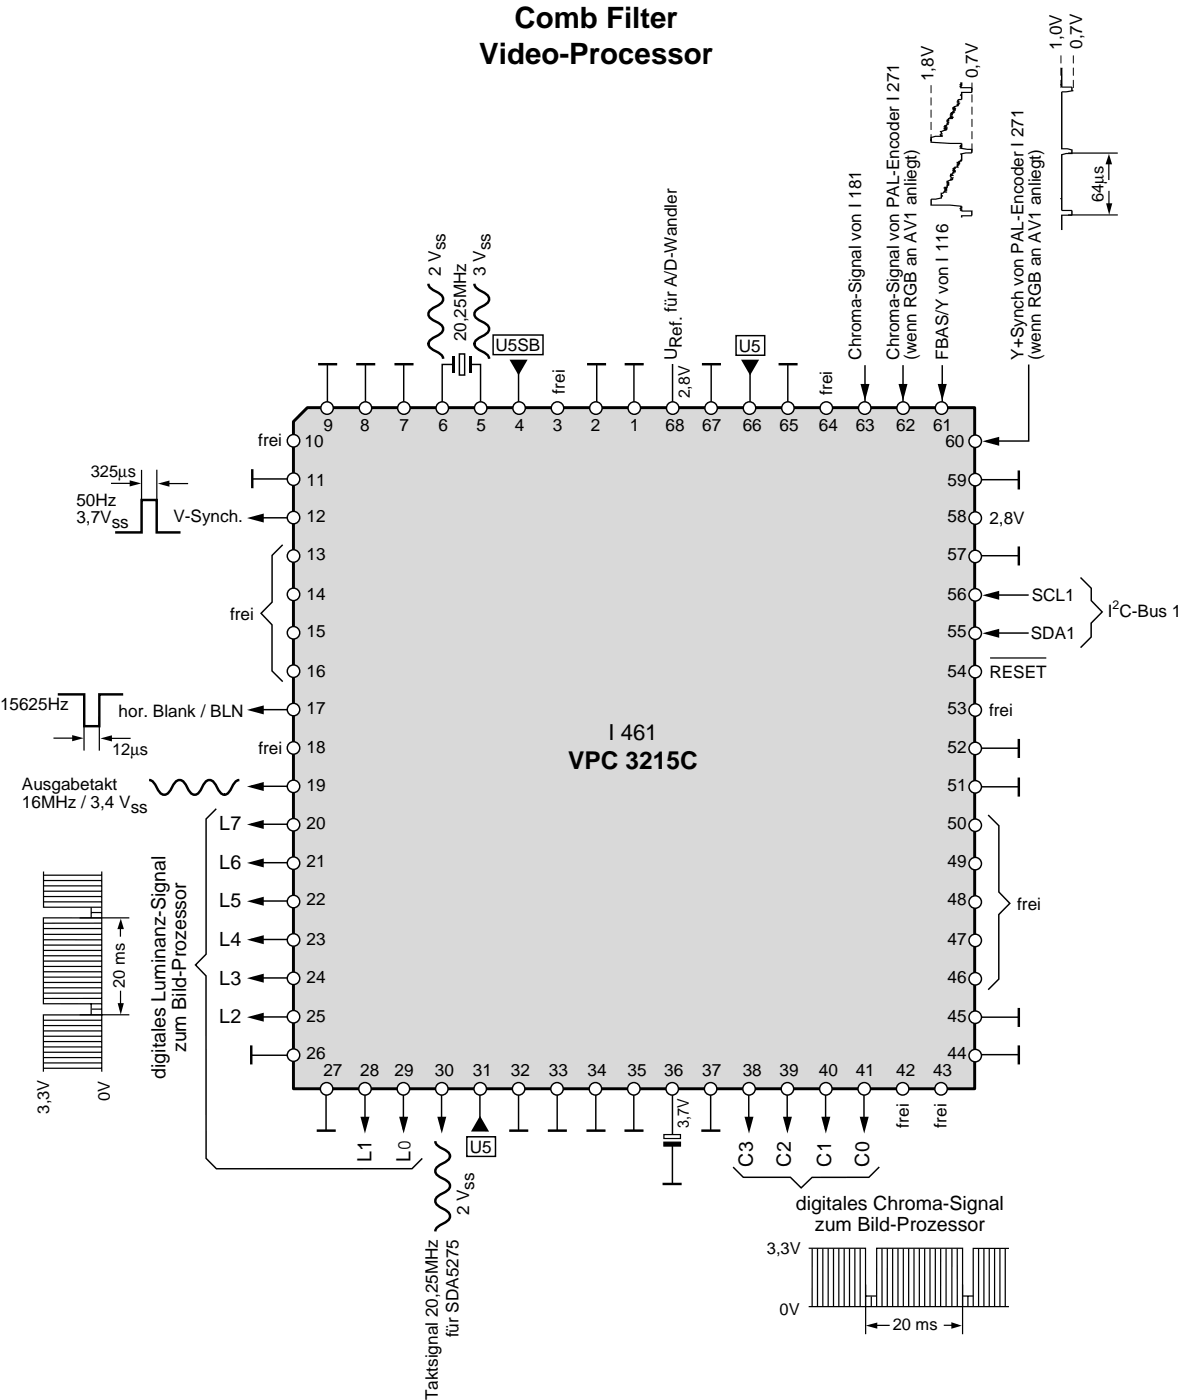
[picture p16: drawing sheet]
<svg xmlns="http://www.w3.org/2000/svg" width="170mm" height="201mm" viewBox="0 0 170 201" stroke-linecap="round" stroke-linejoin="round" font-family="sans-serif">
<defs><g id="words">
<g font-size="4.2">
<text x="74" y="4">Comb Filter</text>
<text x="69" y="9.2">Video-Processor</text>
</g>
<text font-size="3.5" x="81.7" y="110.7">VPC 3215C</text>
<text font-size="3.2" x="87.5" y="106.5">I 461</text>
<g font-size="2.8">
<text x="31.5" y="119.4">L7</text>
<text x="31.5" y="125">L6</text>
<text x="31.5" y="130.5">L5</text>
<text x="31.5" y="136.1">L4</text>
<text x="31.5" y="141.7">L3</text>
<text x="31.5" y="147.2">L2</text>
<text x="23.8" y="155.3" transform="rotate(-90 23.8 155.3)">digitales Luminanz-Signal</text>
<text x="26.8" y="151.4" transform="rotate(-90 26.8 151.4)">zum Bild-Prozessor</text>
<text x="53.4" y="167.2" transform="rotate(-90 53.4 167.2)">L1</text>
<text x="59" y="167.2" transform="rotate(-90 59 167.2)">L0</text>
<text x="108.3" y="167.8" transform="rotate(-90 108.3 167.8)">C3</text>
<text x="113.8" y="167.8" transform="rotate(-90 113.8 167.8)">C2</text>
<text x="119.6" y="167.8" transform="rotate(-90 119.6 167.8)">C1</text>
<text x="125.1" y="167.8" transform="rotate(-90 125.1 167.8)">C0</text>
<text x="114.5" y="174.2">digitales Chroma-Signal</text>
<text x="117.2" y="177.2">zum Bild-Prozessor</text>
</g>
<g font-size="2.5">
<text x="134.3" y="11.7" transform="rotate(-90 134.3 11.7)">1,8V</text>
<text x="140.7" y="11.3" transform="rotate(-90 140.7 11.3)">0,7V</text>
<text x="152.8" y="7.2" transform="rotate(-90 152.8 7.2)">1,0V</text>
<text x="155.7" y="7" transform="rotate(-90 155.7 7)">0,7V</text>
<text x="63.4" y="39.7" transform="rotate(-90 63.4 39.7)">2 V</text>
<text x="64.1" y="36" transform="rotate(-90 64.1 36)">ss</text>
<text x="69.8" y="39.7" transform="rotate(-90 69.8 39.7)">3 V</text>
<text x="70.5" y="36" transform="rotate(-90 70.5 36)">ss</text>
<text x="97.4" y="44.9" transform="rotate(-90 97.4 44.9)">für A/D-Wandler</text>
<text x="67.1" y="49.1" transform="rotate(-90 67.1 49.1)">20,25MHz</text>
<text x="71.3" y="50.5">U5SB</text>
<text x="97.4" y="51.9" transform="rotate(-90 97.4 51.9)">U</text>
<text x="98.1" y="50.1" transform="rotate(-90 98.1 50.1)">Ref.</text>
<text x="106.3" y="50.6">U5</text>
<text x="123.9" y="51.8" transform="rotate(-90 123.9 51.8)">Chroma-Signal von I 181</text>
<text x="129.4" y="51.8" transform="rotate(-90 129.4 51.8)">Chroma-Signal von PAL-Encoder I 271</text>
<text x="131.8" y="51.8" transform="rotate(-90 131.8 51.8)">(wenn RGB an AV1 anliegt)</text>
<text x="136.4" y="51.8" transform="rotate(-90 136.4 51.8)">FBAS/Y von I 116</text>
<text x="147.2" y="51.8" transform="rotate(-90 147.2 51.8)">Y+Synch von PAL-Encoder I 271</text>
<text x="149.7" y="51.8" transform="rotate(-90 149.7 51.8)">(wenn RGB an AV1 anliegt)</text>
<text x="81.2" y="56.6" transform="rotate(-90 81.2 56.6)">frei</text>
<text x="119.7" y="56.8" transform="rotate(-90 119.7 56.8)">frei</text>
<text x="37.2" y="64.2">frei</text>
<text x="43.8" y="64.3">10</text>
<text x="46.5" y="62">9</text>
<text x="51.8" y="62">8</text>
<text x="57.5" y="62">7</text>
<text x="63.1" y="62">6</text>
<text x="68.6" y="62">5</text>
<text x="74" y="62">4</text>
<text x="79.5" y="62">3</text>
<text x="85" y="62">2</text>
<text x="90.6" y="62">1</text>
<text x="95.7" y="62">68</text>
<text x="101" y="62">67</text>
<text x="106.8" y="62">66</text>
<text x="112.1" y="62">65</text>
<text x="117.8" y="62">64</text>
<text x="123.1" y="62">63</text>
<text x="128.9" y="62">62</text>
<text x="134.2" y="62">61</text>
<text x="136" y="64.3">60</text>
<text x="44.1" y="70">11</text>
<text x="136.3" y="70">59</text>
<text x="11" y="72.8">50Hz</text>
<text x="11" y="75.3">3,7V</text>
<text x="16.1" y="76">ss</text>
<text x="25" y="75.2">V-Synch.</text>
<text x="44.1" y="75.1">12</text>
<text x="136.3" y="75.1">58</text>
<text x="142.3" y="75.5">2,8V</text>
<text x="44.1" y="80.5">13</text>
<text x="136.3" y="80.5">57</text>
<text x="33.1" y="89.3">frei</text>
<text x="44.1" y="86.3">14</text>
<text x="136.3" y="86.3">56</text>
<text x="148.4" y="86.5">SCL1</text>
<text x="159.4" y="88.7">I C-Bus 1</text>
<text x="44.1" y="91.7">15</text>
<text x="136.3" y="91.7">55</text>
<text x="148.3" y="92">SDA1</text>
<text x="44.1" y="97.4">16</text>
<text x="136.3" y="97.4">54</text>
<text x="142.3" y="97.5">RESET</text>
<text x="0" y="102.2">15625Hz</text>
<text x="17.1" y="103.1">hor. Blank / BLN</text>
<text x="44.1" y="102.8">17</text>
<text x="136.3" y="102.8">53</text>
<text x="142.3" y="103.1">frei</text>
<text x="3.2" y="113.6">Ausgabetakt</text>
<text x="37.2" y="108.4">frei</text>
<text x="44.1" y="108.3">18</text>
<text x="44.1" y="113.9">19</text>
<text x="136.3" y="108.3">52</text>
<text x="136.3" y="113.9">51</text>
<text x="3.2" y="116.3">16MHz / 3,4 V</text>
<text x="18.8" y="117">ss</text>
<text x="44.1" y="119.3">20</text>
<text x="136.3" y="119.3">50</text>
<text x="44.1" y="124.8">21</text>
<text x="136.3" y="124.8">49</text>
<text x="44.1" y="130.3">22</text>
<text x="136.3" y="130.3">48</text>
<text x="146.3" y="131">frei</text>
<text x="44.1" y="135.9">23</text>
<text x="136.3" y="135.9">47</text>
<text x="44.1" y="141.5">24</text>
<text x="136.3" y="141.5">46</text>
<text x="44.1" y="147.1">25</text>
<text x="136.3" y="147.1">45</text>
<text x="44.1" y="152.4">26</text>
<text x="46.5" y="154.9">27</text>
<text x="51.8" y="154.9">28</text>
<text x="56.8" y="154.9">29</text>
<text x="62.6" y="154.9">30</text>
<text x="68" y="154.9">31</text>
<text x="73.5" y="154.9">32</text>
<text x="79" y="154.9">33</text>
<text x="84.5" y="154.9">34</text>
<text x="90.3" y="154.9">35</text>
<text x="95.6" y="154.9">36</text>
<text x="101" y="154.9">37</text>
<text x="106.8" y="154.9">38</text>
<text x="112.1" y="154.9">39</text>
<text x="117.8" y="154.9">40</text>
<text x="123.1" y="154.9">41</text>
<text x="128.9" y="154.9">42</text>
<text x="134.2" y="154.9">43</text>
<text x="136.3" y="152.4">44</text>
<text x="67.6" y="165.9">U5</text>
<text x="130.8" y="162.2" transform="rotate(-90 130.8 162.2)">frei</text>
<text x="136.2" y="162.2" transform="rotate(-90 136.2 162.2)">frei</text>
<text x="68.2" y="171.2" transform="rotate(-90 68.2 171.2)">ss</text>
<text x="67.5" y="174.9" transform="rotate(-90 67.5 174.9)">2 V</text>
<text x="66" y="192.4" transform="rotate(-90 66 192.4)">für SDA5275</text>
<text x="63" y="201.5" transform="rotate(-90 63 201.5)">Taktsignal 20,25MHz</text>
</g>
<g font-size="2.4">
<text x="158.7" y="29.1" transform="rotate(-90 158.7 29.1)">64µs</text>
<text x="13" y="68.7">325µs</text>
<text x="16.1" y="108.6">12µs</text>
<text x="18" y="142.1" transform="rotate(-90 18 142.1)">20 ms</text>
<text x="7.1" y="160.2" transform="rotate(-90 7.1 160.2)">3,3V</text>
<text x="15.8" y="158.4" transform="rotate(-90 15.8 158.4)">0V</text>
<text x="110.3" y="180.5">3,3V</text>
<text x="112.1" y="189.2">0V</text>
<text x="128.4" y="191.3">20 ms</text>
</g>
<g font-size="2.3">
<text x="99.2" y="57.3" transform="rotate(-90 99.2 57.3)">2,8V</text>
<text x="99.1" y="162.3" transform="rotate(-90 99.1 162.3)">3,7V</text>
</g>
<text font-size="1.8" x="160.1" y="87.7">2</text>
</g></defs>
<g fill="none" stroke="#000" stroke-width=".21">
<path d="M65.3 52.4h-1.7v5.7M67.7 52.4h1.4v5.7M74.6 52.4v6M107.9 52.4v6M124.4 52.5v6.1M129.9 52.5v6.1M148 52.4v11.1h-6.1M36.1 74.5h6.1M141.9 91.1h6.1M141.9 85.6h6.1M36.1 102.1h6.1M36.1 113.1h6.1"/>
<path d="M36.1 118.6h6.1M36.1 124.1h6.1M36.1 129.6h6.1M36.1 135.2h6.1M36.1 140.7h6.1M36.1 146.3h6.1M52.5 156.4v6.1M58 156.4v6.1M63.5 156.4v6.1M96.7 157.2v6.4M107.7 156.4v6.1M113.2 156.4v6.1"/>
<path d="M118.8 156.4v6.1M124.3 156.4v6.1M140.5 151.7h6.1M96.7 164.6v5.8"/>
</g>
<g fill="#000">
<path d="M35.5 74.5l2.4-.6v1.3zM141.3 63.5l2.4-.7v1.3zM141.3 91.1l2.4-.6v1.3zM141.3 85.7l2.4-.7v1.3zM35.5 102.1l2.4-.6v1.3zM35.5 113.2l2.4-.7v1.3zM35.5 118.6l2.4-.6v1.3zM35.5 124.2l2.4-.7v1.3zM35.5 129.7l2.4-.7v1.3zM35.5 135.2l2.4-.6v1.3zM35.5 140.7l2.4-.6v1.3zM35.5 146.4l2.4-.7v1.3z"/>
<path d="M57.4 160.7h1.3l-.6 2.4zM107.1 160.7h1.3l-.7 2.4zM112.6 160.7h1.3l-.6 2.4zM118.2 160.7h1.2l-.6 2.4zM123.7 160.7h1.3l-.7 2.4z"/>
</g>
<path d="M95.3 170.4h2.8" fill="none" stroke="#000" stroke-width=".35"/>
<path d="M95.5 164.3h2.4v.6h-2.4z" fill="#000" stroke="#000" stroke-width=".18"/>
<path d="M95.5 163.2h2.4v.6h-2.4z" fill="#fff" stroke="#000" stroke-width=".18"/>
<g fill="none" stroke="#000" stroke-width=".35">
<path d="M45.8 52.4h2.7M51.2 52.4h2.8M56.7 52.4h2.8M84.5 52.4h2.7M89.9 52.4h2.7M101 52.4h2.7M112 52.4h2.7M36.3 67.5v2.7M45.6 162.7h2.7M73.3 162.7h2.7M78.8 162.7h2.8M84.4 162.7h2.7"/>
<path d="M89.8 162.7h2.8M100.9 162.7h2.7"/>
</g>
<g fill="none" stroke="#000" stroke-width=".21">
<path d="M47.1 52.4v6M52.6 52.4v6M58.1 52.4v6M85.8 52.4v6M91.2 52.4v6M96.8 52.4v6M102.3 52.4v6M113.3 52.4v6M135.5 52.5v6.1M36.3 68.9h6M46.9 156.6v6.1M74.6 156.6v6.1"/>
<path d="M80.2 156.6v6.1M85.7 156.6v6.1M91.2 156.6v6.1M102.2 156.6v6.1"/>
</g>
<path d="M44.2 58.7h96v98h-98v-96z" fill="#d9d9d9" stroke="#000" stroke-width=".42"/>
<path d="M140.5 80h6.1M140.5 69h6.1M140.5 107.7h6.1M140.5 113.2h6.1M36.1 151.8h6.1M69 156.4v6.1M140.5 146.4h6.1" fill="none" stroke="#000" stroke-width=".21"/>
<path d="M146.6 67.7v2.7M146.6 78.6v2.8M146.6 106.3v2.8M146.6 111.9v2.7M36.1 150.4v2.8M146.6 145v2.8M146.6 150.4v2.8" fill="none" stroke="#000" stroke-width=".35"/>
<path d="M142.4 94.7h8.1" fill="none" stroke="#000" stroke-width=".18"/>
<g fill="#fff" stroke="#000" stroke-width=".21">
<circle cx="47.1" cy="58.7" r=".9"/>
<circle cx="52.6" cy="58.7" r=".9"/>
<circle cx="58.1" cy="58.7" r=".9"/>
<circle cx="80.2" cy="58.7" r=".9"/>
<circle cx="85.7" cy="58.7" r=".9"/>
<circle cx="91.2" cy="58.7" r=".9"/>
<circle cx="96.8" cy="58.7" r=".9"/>
<circle cx="102.3" cy="58.7" r=".9"/>
<circle cx="107.8" cy="58.7" r=".9"/>
<circle cx="113.3" cy="58.7" r=".9"/>
<circle cx="118.9" cy="58.7" r=".9"/>
<circle cx="124.4" cy="58.7" r=".9"/>
<circle cx="129.9" cy="58.7" r=".9"/>
<circle cx="135.4" cy="58.7" r=".9"/>
<circle cx="74.7" cy="58.7" r=".9"/>
<circle cx="63.6" cy="58.7" r=".9"/>
<circle cx="69.1" cy="58.7" r=".9"/>
<circle cx="42.2" cy="151.8" r=".9"/>
<circle cx="42.2" cy="146.3" r=".9"/>
<circle cx="42.2" cy="140.8" r=".9"/>
<circle cx="42.2" cy="135.2" r=".9"/>
<circle cx="42.2" cy="129.7" r=".9"/>
<circle cx="42.2" cy="124.2" r=".9"/>
<circle cx="42.2" cy="118.7" r=".9"/>
<circle cx="42.2" cy="113.1" r=".9"/>
<circle cx="42.2" cy="107.6" r=".9"/>
<circle cx="42.2" cy="102.1" r=".9"/>
<circle cx="42.2" cy="96.6" r=".9"/>
<circle cx="42.2" cy="91" r=".9"/>
<circle cx="42.2" cy="85.5" r=".9"/>
<circle cx="42.2" cy="80" r=".9"/>
<circle cx="42.2" cy="74.5" r=".9"/>
<circle cx="42.2" cy="68.9" r=".9"/>
<circle cx="42.2" cy="63.4" r=".9"/>
<circle cx="135.4" cy="156.7" r=".9"/>
<circle cx="129.9" cy="156.7" r=".9"/>
<circle cx="124.3" cy="156.7" r=".9"/>
<circle cx="118.8" cy="156.7" r=".9"/>
<circle cx="113.3" cy="156.7" r=".9"/>
<circle cx="107.8" cy="156.7" r=".9"/>
<circle cx="102.2" cy="156.7" r=".9"/>
<circle cx="96.7" cy="156.7" r=".9"/>
<circle cx="91.2" cy="156.7" r=".9"/>
<circle cx="85.7" cy="156.7" r=".9"/>
<circle cx="80.1" cy="156.7" r=".9"/>
<circle cx="74.6" cy="156.7" r=".9"/>
<circle cx="69.1" cy="156.7" r=".9"/>
<circle cx="63.6" cy="156.7" r=".9"/>
<circle cx="58" cy="156.7" r=".9"/>
<circle cx="52.5" cy="156.7" r=".9"/>
<circle cx="47" cy="156.7" r=".9"/>
<circle cx="140.3" cy="63.5" r=".9"/>
<circle cx="140.3" cy="69" r=".9"/>
<circle cx="140.3" cy="74.5" r=".9"/>
<circle cx="140.3" cy="80.1" r=".9"/>
<circle cx="140.3" cy="85.6" r=".9"/>
<circle cx="140.3" cy="91.1" r=".9"/>
<circle cx="140.3" cy="96.6" r=".9"/>
<circle cx="140.3" cy="102.2" r=".9"/>
<circle cx="140.3" cy="107.7" r=".9"/>
<circle cx="140.3" cy="113.2" r=".9"/>
<circle cx="140.3" cy="118.7" r=".9"/>
<circle cx="140.3" cy="124.3" r=".9"/>
<circle cx="140.3" cy="129.8" r=".9"/>
<circle cx="140.3" cy="135.3" r=".9"/>
<circle cx="140.3" cy="140.8" r=".9"/>
<circle cx="140.3" cy="146.4" r=".9"/>
<circle cx="140.3" cy="151.9" r=".9"/>
</g>
<g fill="#000">
<path d="M138.1 11.8h.3v.7h1.4l.1 .1v.7l-.1 .1h-1.4v.9l-.5 .1 .1 .1v.2h-.1h.2v.2h-.1v.2h-.1l.1 .2-.7 .1 .3 .2-.1 .3-.2 .1h.1v.2l-.3 .2v.2l-.2 .1 .3 .1v.2l-.1 .1h-.5v.4h-.1l.1 .1v.1h-.1v.1v.2h-.2v.1l-.2 .2h.3v.2h-.1v.1l-.2 .2h-.1l-.5 .2 .1 .4h-.2h.1l.2 .2-.1 .1h-1l-.5 .1v.6l4.2 .2h.1v.6l-.1 .1 1.6 .1v.6l-1.5 .2v.9l-.1 .2h-.2v.3l-.3 .3 .1 .1v.1h-.4v.2h-.1l-.1 .2h.2v.3h-.2v.2l-.3 .1 .2 .1v.1h-.4l.1 .2h.3v.2h-.1l.1 .1-.2 .2-.1-.1v.1l-.5 .1 .2 .1v.5l-.2 .1v.2h-.1v.4l-.2 .1h-.1h.3v.2h-.4l-.4 .2v.2l.2 .1-.2 .2v.2l-1.4 .1v.7h2.6l1.7 .2v.1v.6h1.5v.7l-.1 .1h-1.4v.2h-.2v-.3h1.5v-.5l-1.4-.1-.2-.1v-.2h-.1l.1-.4-1.4-.1h-2.9v-.9l.2-.1 1.3-.2v-.7h.3l.1-.2h.1l-.1-.5 .4-.1v-.4h.2l-.2-.1v-.4l.6-.2v-.1l.2-.1-.3-.3 .1-.1v-.2h.1l.2-.3h.1l-.1-.1v-.1l.1-.1h-.1v-.2l.3-.2h.3v-.4h.1l-.1-.1v-.2h.2l.4-.4v-.6h-.1v-.2l.8-.2h.8v-.3l-1.7-.2v-.2h.1l-.1-.1v-.1h.1v-.1l.1-.2-4.4-.1v-.9l.8-.2h.6l-.1-.1 .2-.2-.1-.4 .6-.1-.1-.1v-.2h.1l-.1-.2h.1v-.2l.4-.2 .1 .1-.2-.1v-.2h.2h-.2v-.4l.3-.1v-.1h.2v-.2h.1l-.1-.1 .1-.2-.1-.1 .1-.1h.1v-.2h.2v-.2h.1l-.1-.1v-.4l.6-.2v-.3l.2-.1-.2-.1v-.1h.1l-.1-.2 .3-.2h.3v-.4l-.1-.1 .1-.1v-.4h1.5v-.5h-1.6l-.1-.2v-.1l.1-.1h-.1zM152.6 9.8h.3l-.1 2.6h1.4l.2 .7-1.6 .2v8h.8l.7 .2v.7h-.9l-.6 .1v7.9h1.4l.1 .1v.7l-.1 .1h-1.4v2h-.2v-2.2h1.5v-.5h-1.4l-.1-.1v-1.6h-.1v-.2h.1v-6.3l.8-.2h.7v-.4l-.5-.1h-1v-8.3l1.5-.2v-.4h-1.4l-.1-.1v-.2h-.1v-.2h.1zM159.5 22.1l.5 1.5h-1zM159.1 29.3h.9l-.4 1.6zM73.3 51.8h2.6l-1.3 2.2zM106.6 51.8h2.6l-1.3 2.2zM123.8 55.2h1.3l-.7 2.5zM129.3 55.2h1.2l-.6 2.5zM134.9 55.2h1.3l-.7 2.5zM18.7 69.1l1.6 .5-1.6 .4zM22.7 69.6l1.7-.5v.9zM10.4 105.8l1.6 .4-1.6 .5z"/>
<path d="M14.4 106.2l1.7-.4v.9zM17.4 132.2l.4 1.5h-.9zM16.9 144.3h.9l-.4 1.7zM51.9 160.7h1.2l-.6 2.4zM62.9 160.7h1.3l-.6 2.4zM69.1 160.6l1.3 2.2h-2.6zM124.5 190.7l1.7-.4v.9zM136.9 190.2l1.5 .5-1.5 .5z"/>
</g>
<path d="M66.1 50.9h.7v3.1h-.7zM70.9 48.2h7.2v2.8h-7.2zM105.9 48.3h4.1v2.8h-4.1zM40.7 78.4l-1.6 1.5v6.7l-1.5 1.6 1.5 1.7v6.6l1.6 1.6M155.4 83.1l1.6 1.5v1.8l1.6 1.6-1.6 1.7v2l-1.6 1.5M31.1 116.4l-1.5 1.4v19.5l-1.5 1.5 1.5 1.6v26.3l1.5 1.5h28.2l1.4-1.5M142.2 117.3l1.5 1.5v9.5l1.6 1.7-1.6 1.6v9.3l-1.5 1.5M67.2 163.6h4.1v2.8h-4.1zM126.5 167.9l-1.5 1.5h-8.2l-1.5 1.5-1.6-1.5h-6.8l-1.4-1.5" fill="none" stroke="#000" stroke-width=".21"/>
<path d="M61.6 40.8a1.77 1.77 0 0 0 1.3 1.2 .96 .96 0 0 1 .8 .8 .96 .96 0 0 1-.4 .9l-.4 .3a1.75 1.75 0 0 0-1.3 1.2 1.73 1.73 0 0 0 1.3 1.2 .93 .93 0 0 1 .8 .7 .93 .93 0 0 1-.4 .9l-.4 .3a1.76 1.76 0 0 0-1.3 1.2 1.75 1.75 0 0 0 1.3 1.2l.7 .5 .1 .4M68.2 40.8a1.77 1.77 0 0 0 1.3 1.2 .96 .96 0 0 1 .8 .8 .96 .96 0 0 1-.4 .9l-.4 .3a1.75 1.75 0 0 0-1.3 1.2 1.73 1.73 0 0 0 1.3 1.2 .93 .93 0 0 1 .8 .7 .93 .93 0 0 1-.4 .9l-.4 .3a1.76 1.76 0 0 0-1.3 1.2 1.75 1.75 0 0 0 1.3 1.2l.7 .5 .2 .4M16.6 76.6h3.8v-4.7h2.1v4.7h3.5M8.3 99.9h3.8v4.6h2.2v-4.6h3.4M21.4 112.2a1.75 1.75 0 0 1 1.3 1.3 .99 .99 0 0 0 .9 .9 .99 .99 0 0 0 1-.9 1.77 1.77 0 0 1 1.2-1.3 1.75 1.75 0 0 1 1.2 1.3 .93 .93 0 0 0 .7 .8 .93 .93 0 0 0 1-.4l.3-.4a1.73 1.73 0 0 1 1.1-1.3 1.76 1.76 0 0 1 1.2 1.3l.6 .7 .4 .2a1.75 1.75 0 0 0 1.2-1.3l.5-.7 .4-.2M62.6 164.2a1.75 1.75 0 0 0 1.3 1.2l.7 .6 .1 .3a1.76 1.76 0 0 1-1.2 1.2 .94 .94 0 0 0-.8 .7 .94 .94 0 0 0 .3 1l.5 .2a1.73 1.73 0 0 1 1.2 1.2 1.75 1.75 0 0 1-1.2 1.2 .95 .95 0 0 0-.8 .7 .95 .95 0 0 0 .3 1l.5 .3a1.77 1.77 0 0 1 1.2 1.2 1.75 1.75 0 0 1-1.2 1.2l-.8 .6-.1 .4" fill="none" stroke="#000" stroke-width=".35"/>
<path d="M65.3 51.2v2.4M67.6 51.2v2.4" fill="none" stroke="#000" stroke-width=".38"/>
<g fill="none" stroke="#000" stroke-width=".18">
<path d="M153.7 22h7.1M153.7 30.9h7.1M159.5 22.7v3.2M159.5 27.5v2.7M16 69.5h3M20.4 67.6v4.9M22.6 67.6v4.9M24.1 69.6h3M7.7 106.2h3M12.1 103.1v4.9M14.3 103.1v4.9M15.8 106.2h3"/>
<path d="M6.3 125.4v5.1h8.3M6.3 139.8h8.3M6.3 139.1h8.3M6.3 138.3h8.3M6.3 137.5h8.3M6.3 135.2h8.3M6.3 133.6h8.3M6.3 129.8h8.3M6.3 129h8.3M6.3 128.2h8.3M6.3 127.5h8.3M6.3 126.7h8.3"/>
<path d="M11.5 132.1h7.1M13.1 131.3h1.5M13.1 130.5v1.6M14.6 132.1h-8.4v12.3h8.4M14.6 136.8h-8.3M14.6 136h-8.3M14.6 134.4h-8.3M14.6 132.8h-8.3M14.6 125.9h-8.3M14.6 125.4v28.8M17.3 132.8v2M6.3 142.9h8.3"/>
<path d="M6.3 142.1h8.3M6.3 141.4h8.3M6.3 140.6h8.3M6.3 153.7h8.3M6.3 152.9h8.3M6.3 152.2h8.3M6.3 151.4h8.3M6.3 150.6h8.3M6.3 149.9h8.3M6.3 149.1h8.3M11.5 146h7.1M13.1 144.4v1.6"/>
<path d="M13.2 145.2h1.4M14.6 146h-8.4v8.2M14.6 143.7h-8.3M14.6 148.3h-8.3M14.6 147.6h-8.3M14.6 146.8h-8.3M17.3 142.5v2.8M116.3 179.6h8.2v8.4M116.8 179.7v8.3M117.6 179.7v8.3M118.4 179.7v8.3M119.1 179.7v8.3"/>
<path d="M119.9 179.7v8.3M120.7 179.7v8.3M121.4 179.7v8.3M122.2 179.7v8.3M123 179.7v8.3M123.7 179.7v8.3M126.9 179.7v8.3M127.6 179.7v8.3M128.4 179.7v8.3M129.2 179.7v8.3M129.9 179.7v8.3M130.7 179.7v8.3"/>
<path d="M131.5 179.7v8.3M132.3 179.7v8.3M133 179.7v8.3M133.8 179.7v8.3M134.6 179.7v8.3M135.3 179.7v8.3M136.1 179.7v8.3M136.9 179.7v8.3M137.7 179.7v8.3M140.8 179.7v8.3M141.5 179.7v8.3M142.3 179.7v8.3"/>
<path d="M143.1 179.7v8.3M143.8 179.7v8.3M144.6 179.7v8.3M145.1 179.6h-5.1v8.4M116.3 188h28.8M124.5 184.8v7.2M125.2 190.7h2.8M125.3 186.6v1.4M126.1 188v-8.4h12.4v8.4M126.1 186.5h-1.6M135.8 190.7h2M138.5 184.8v7.2"/>
<path d="M139.2 186.5v1.5M140 186.5h-1.5"/>
</g>
<path d="M152.6 12.6v-5.1M154.4 12.6v-5.1M133.9 20.1v.1v-7.9M139.8 21.7v-9.8" fill="none" stroke="#000" stroke-width=".14" stroke-dasharray="1.1 .7"/>
<use href="#words"/>
</svg>
